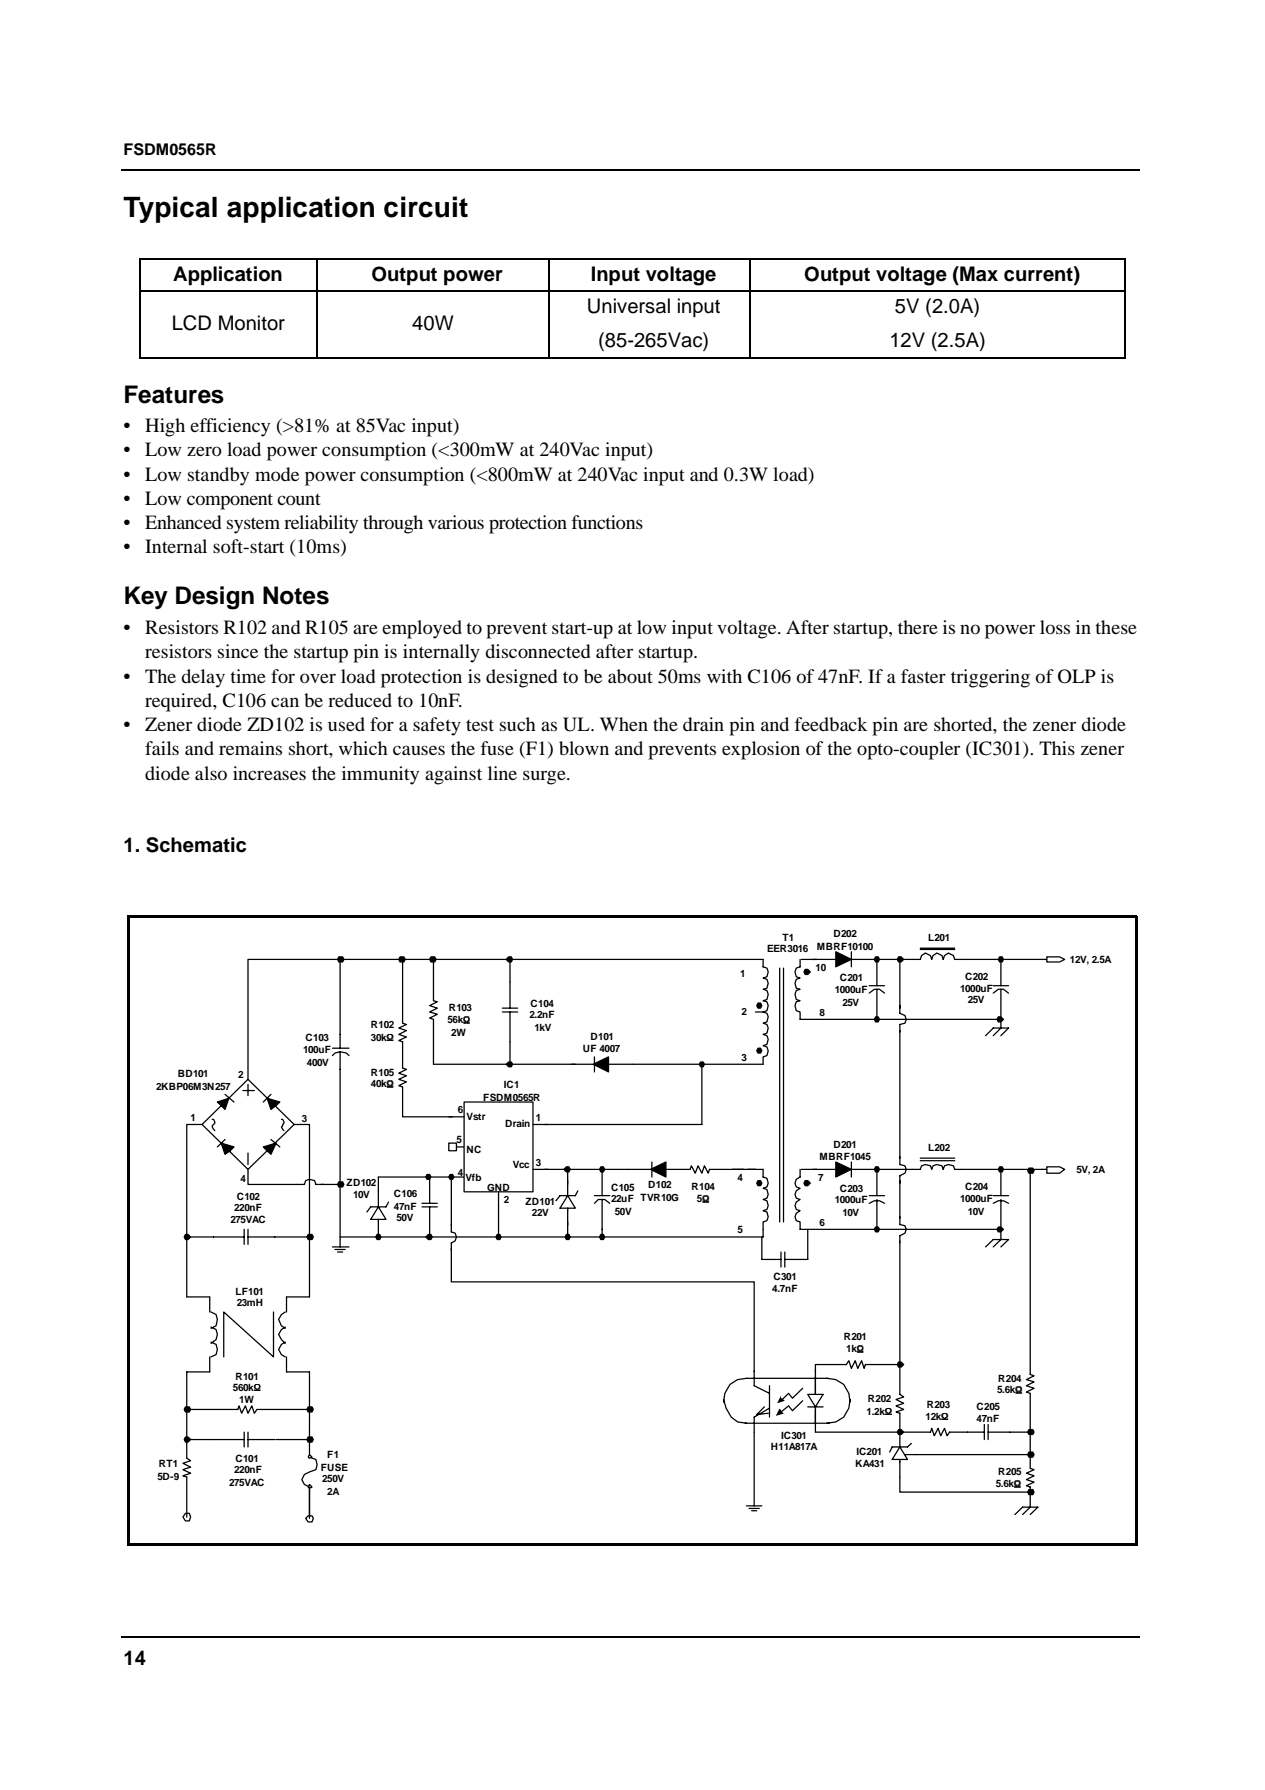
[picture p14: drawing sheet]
<svg xmlns="http://www.w3.org/2000/svg" width="210mm" height="297mm" viewBox="0 0 210 297" stroke-linecap="round" stroke-linejoin="round" font-family="sans-serif">
<defs><g id="words">
<text font-size="4.7" x="20.5" y="36.1">Typical application circuit</text>
<g font-size="4">
<text x="20.5" y="66.8">Features</text>
<text x="20.5" y="100.3">Key Design Notes</text>
</g>
<g font-size="3.3">
<text x="28.7" y="46.6">Application</text>
<text x="61.6" y="46.6">Output power</text>
<text x="98" y="46.6">Input voltage</text>
<text x="133.4" y="46.6">Output voltage (Max current)</text>
<text x="97.4" y="51.9">Universal input</text>
<text x="148.5" y="51.9">5V (2.0A)</text>
<text x="28.5" y="54.8">LCD Monitor</text>
<text x="68.4" y="54.8">40W</text>
<text x="99.2" y="57.6">(85-265Vac)</text>
<text x="147.6" y="57.6">12V (2.5A)</text>
<text x="20.5" y="71.7">•</text>
<text x="24.1" y="71.7">High efficiency (&gt;81% at 85Vac input)</text>
<text x="20.5" y="75.7">•</text>
<text x="24.1" y="75.7">Low zero load power consumption (&lt;300mW at 240Vac input)</text>
<text x="20.5" y="79.8">•</text>
<text x="20.5" y="83.8">•</text>
<text x="24.1" y="79.8">Low standby mode power consumption (&lt;800mW at 240Vac input and 0.3W load)</text>
<text x="24.1" y="83.8">Low component count</text>
<text x="20.5" y="87.8">•</text>
<text x="24.1" y="87.8">Enhanced system reliability through various protection functions</text>
<text x="20.5" y="91.8">•</text>
<text x="24.1" y="91.8">Internal soft-start (10ms)</text>
<text x="20.5" y="105.2">•</text>
<text x="24.1" y="105.2">Resistors R102 and R105 are employed to prevent start-up at low input voltage. After startup, there is no power loss in these</text>
<text x="20.5" y="113.3">•</text>
<text x="24.1" y="113.3">The delay time for over load protection is designed to be about 50ms with C106 of 47nF. If a faster triggering of OLP is</text>
<text x="24.1" y="109.3">resistors since the startup pin is internally disconnected after startup.</text>
<text x="24.1" y="117.3">required, C106 can be reduced to 10nF.</text>
<text x="20.5" y="121.3">•</text>
<text x="24.1" y="121.3">Zener diode ZD102 is used for a safety test such as UL. When the drain pin and feedback pin are shorted, the zener diode</text>
<text x="24.1" y="125.3">fails and remains short, which causes the fuse (F1) blown and prevents explosion of the opto-coupler (IC301). This zener</text>
<text x="24.1" y="129.4">diode also increases the immunity against line surge.</text>
<text x="20.5" y="141.4">1. Schematic</text>
<text x="20.5" y="276.4">14</text>
</g>
<text font-size="2.7" x="20.5" y="25.7">FSDM0565R</text>
<g font-size="1.7">
<text x="138.3" y="155.5">D202</text>
<text x="127.3" y="158">EER3016</text>
<text x="129.8" y="156.1">T1</text>
<text x="135.3" y="161.1">10</text>
<text x="135.6" y="157.6">MBRF10100</text>
<text x="154" y="156.1">L201</text>
<text x="177.5" y="159.9">12V, 2.5A</text>
<text x="74.5" y="167.7">R103</text>
<text x="88.1" y="167.1">C104</text>
<text x="122.8" y="162.1">1</text>
<text x="138.5" y="164.8">1000uF</text>
<text x="139.4" y="162.8">C201</text>
<text x="139.8" y="166.9">25V</text>
<text x="159.3" y="164.6">1000uF</text>
<text x="160.1" y="162.6">C202</text>
<text x="160.6" y="166.5">25V</text>
<text x="50.7" y="172.7">C103</text>
<text x="61.6" y="170.6">R102</text>
<text x="61.6" y="172.7">30kΩ</text>
<text x="74.3" y="169.8">56kΩ</text>
<text x="74.9" y="171.9">2W</text>
<text x="87.8" y="169">2.2nF</text>
<text x="88.7" y="171.1">1kV</text>
<text x="98" y="172.5">D101</text>
<text x="123" y="168.4">2</text>
<text x="136" y="168.6">8</text>
<text x="29.5" y="178.7">BD101</text>
<text x="39.5" y="178.9">2</text>
<text x="50.3" y="174.8">100uF</text>
<text x="50.9" y="176.9">400V</text>
<text x="61.6" y="178.5">R105</text>
<text x="96.7" y="174.6">UF 4007</text>
<text x="123" y="176">3</text>
<text x="25.9" y="180.8">2KBP06M3N257</text>
<text x="61.6" y="180.4">40kΩ</text>
<text x="75.9" y="184.7">6</text>
<text x="77.4" y="185.8">Vstr</text>
<text x="80.2" y="182.7">FSDM0565R</text>
<text x="83.6" y="180.6">IC1</text>
<text x="31.6" y="186">1</text>
<text x="50.1" y="186.2">3</text>
<text x="75.7" y="189.7">5</text>
<text x="77.4" y="191.4">NC</text>
<text x="83.8" y="187">Drain</text>
<text x="88.9" y="186">1</text>
<text x="138.3" y="190.5">D201</text>
<text x="154" y="191">L202</text>
<text x="39.9" y="196.2">4</text>
<text x="57.5" y="196.8">ZD102</text>
<text x="75.9" y="195.1">4</text>
<text x="77.2" y="196">Vfb</text>
<text x="80.8" y="197.6">GND</text>
<text x="85.1" y="193.9">Vcc</text>
<text x="88.9" y="193.5">3</text>
<text x="101.4" y="197.6">C105</text>
<text x="107.6" y="197.2">D102</text>
<text x="114.8" y="197.4">R104</text>
<text x="122.4" y="196">4</text>
<text x="135.8" y="196">7</text>
<text x="136" y="192.4">MBRF1045</text>
<text x="139.4" y="197.8">C203</text>
<text x="160.1" y="197.4">C204</text>
<text x="178.6" y="194.7">5V, 2A</text>
<text x="38.2" y="203">275VAC</text>
<text x="38.9" y="200.9">220nF</text>
<text x="39.3" y="199.1">C102</text>
<text x="58.6" y="198.8">10V</text>
<text x="65.4" y="198.7">C106</text>
<text x="65.4" y="200.7">47nF</text>
<text x="65.8" y="202.6">50V</text>
<text x="83.6" y="199.7">2</text>
<text x="87.2" y="199.9">ZD101</text>
<text x="88.3" y="201.8">22V</text>
<text x="101.4" y="199.5">22uF TVR10G</text>
<text x="102" y="201.5">50V</text>
<text x="115.6" y="199.5">5Ω</text>
<text x="136" y="203.4">6</text>
<text x="138.5" y="199.7">1000uF</text>
<text x="139.8" y="201.8">10V</text>
<text x="159.3" y="199.5">1000uF</text>
<text x="160.6" y="201.5">10V</text>
<text x="122.4" y="204.7">5</text>
<text x="39.1" y="214.8">LF101</text>
<text x="128.1" y="214.4">4.7nF</text>
<text x="128.4" y="212.3">C301</text>
<text x="39.3" y="216.7">23mH</text>
<text x="140" y="222.3">R201</text>
<text x="140.4" y="224.4">1kΩ</text>
<text x="38.7" y="230.8">560kΩ</text>
<text x="39.1" y="228.9">R101</text>
<text x="39.7" y="232.9">1W</text>
<text x="144" y="232.7">R202</text>
<text x="153.8" y="233.7">R203</text>
<text x="162.1" y="233.9">C205</text>
<text x="165.4" y="231.2">5.6kΩ</text>
<text x="165.7" y="229.4">R204</text>
<text x="129.6" y="238.7">IC301</text>
<text x="143.8" y="234.7">1.2kΩ</text>
<text x="153.6" y="235.6">12kΩ</text>
<text x="162.1" y="236">47nF</text>
<text x="26.1" y="245.5">5D-9</text>
<text x="26.3" y="243.5">RT1</text>
<text x="38.9" y="244.5">220nF</text>
<text x="39.1" y="242.7">C101</text>
<text x="53.3" y="244.1">FUSE</text>
<text x="53.5" y="246">250V</text>
<text x="54.3" y="242">F1</text>
<text x="127.9" y="240.6">H11A817A</text>
<text x="141.9" y="243.5">KA431</text>
<text x="142.1" y="241.4">IC201</text>
<text x="165.7" y="244.7">R205</text>
<text x="38" y="246.6">275VAC</text>
<text x="54.3" y="248">2A</text>
<text x="165.2" y="246.8">5.6kΩ</text>
</g>
</g></defs>
<path d="M20.1 28.1l.1 .2zM189.1 28.1v.2zM20.1 271.5l.1 .2zM189.1 271.5v.2z" fill="#000"/>
<path d="M20.2 28.2h168.9M20.2 271.6h168.9" fill="none" stroke="#000" stroke-width=".17"/>
<path d="M8.4 60.1h8.4v168.9h-8.4z" fill="#fff"/>
<path d="M23.1 43h163.7M23.1 48.3h163.7M23.1 59.4h163.7M23.2 43.1v16.3M52.6 42.9v16.6M91.1 42.9v16.6M124.5 42.9v16.6M186.7 43.1v16.3" fill="none" stroke="#000" stroke-width=".17"/>
<path d="M24.2 153.4h161.4v101.1h-161.4z" fill="#fff"/>
<path d="M33.5 186.6h-2.5v28.6M48.8 186.6h2.6v28.6M117.7 194.1h8.9M31 238.9v3.1M51.4 236.4v5M51.4 241.8l1 .4 .2 .8-.2 .9-1.9 .8-.4 .8 .4 .8 .9 .5M51.4 247v5" fill="none" stroke="#000" stroke-width=".21"/>
<g fill="#fff" stroke="#000" stroke-width=".21">
<path d="M51.4 246.3l.4 .5-.4 .2-.3-.2z"/>
<path d="M51.4 241.4l.4 .4-.4 .2-.3-.2z"/>
<path d="M30.8 251.1h.6l.2 .7-.2 .6h-.6l-.4-.6z"/>
<path d="M50.7 252l.4-.5h.7l.2 .5-.2 .6h-.7z"/>
</g>
<g fill="none" stroke="#000" stroke-width=".21">
<path d="M56.4 159.2v14.7M66.8 159.2v10.6l.6 .2-1.2 .6 1.2 .4-1.2 .7 1.2 .4-1.2 .6 .6 .2v4.3l.6 .3-1.2 .6 1.2 .4-1.2 .6 1.2 .4-1.2 .7 .6 .2v4.9h8.3M71.9 159.2v6.9l.7 .1-1.3 .7 1.3 .4-1.3 .6 1.3 .4-1.3 .6 .6 .3v7.4h44.6v10h-26.2M84.6 159.2v8.1M41.1 180v1.8M55.2 175.2a1.8 1.8 0 0 1 2.7 0M55.2 173.9h2.7M56.4 174.5v30.8h26.3M83.4 167.9h2.5M83.4 167.3h2.5M84.6 167.9v8.7M98.6 175.4v2.5"/>
<path d="M116.5 176.6h10.1v-1.2l.7-.2 .2-.8-.2-.7-.7-.2 .7-.2 .2-.8-.2-.6-.7-.2 .7-.3 .2-.8-.2-.6-.7-.2 .7-.2 .2-.9-.2-.6-.7-.2 .7-.2 .2-.8-.2-.7-.7-.1 .7-.2 .2-.9-.2-.6-.7-.2 .7-.2 .2-.9-.2-.6-.7-.2 .7-.2 .2-.8-.2-.7-.7-.2v-1.2h-85.5v19.9M125.4 167.9h1.2M129.4 160.6v42.2M130 160.6v42.2M33.5 186.6l7.6-7.5 7.7 7.5-7.7 7.5zM35.2 185.8h.2l.2 .4v.2l-.4 .4v.2l.4 .6M36.1 182.9l1.9-.7-.7 1.9zM36.7 189.7l2.1 .6-.6 .7-.9 .6zM37.3 189.1l-1.2 1.2M37.3 181.6l1.5 1.3M40.3 181h1.9M41.1 194.1v2.4h9.4l.2-.6 .7-.2 .8 .2 .2 .6h4"/>
<path d="M41.1 191.3v1.9M43.7 190.3l2.1-.6-.8 1.9zM44.3 182.2l2.1 .7-1.4 1.2zM45 189.1l1.4 1.2M45 181.6l-1.3 1.3M46.7 185.8h.2l.2 .4-.2 .6-.2 .2 .4 .6M70 199.7h2.6M75.7 190.3h1.3M77 195.3h-5.7v4.4M90.3 194.1h24.2l.2-.6 .7 1.2 .4-1.2 .7 1.2 .4-1.2 .6 1.2 .2-.6M98.6 199.7l.7-.7h1l.9 .7M98.6 198.4h2.6"/>
<path d="M99.9 194.1v4.3M99.9 199v6.3M108.2 192.8v2.5M126.6 194.1v1.2l.7 .2 .2 .8-.2 .7-.7 .2 .7 .2 .2 .8-.2 .6-.7 .2 .7 .3 .2 .8-.2 .6-.7 .2 .7 .2 .2 .8-.2 .7-.7 .2v2.5h-43.9v-5M31 215.2h3.8v2.5M31 205.3h9.5M35 217.7l.9 .4 .2 .8-.2 1.1-.9 .4M40.5 204v2.5M41.1 205.3h10.3M41.1 204v2.5M45.4 217.7v7.5l-8.3-7.5v7.5M47.3 217.7l-.6 .4-.5 .8 .5 1.1 .6 .4"/>
<path d="M51.4 215.2h-3.9v2.5M70 200.3h2.6M71.3 200.3v5M74.9 207.1v5.6h50.2v15M74.9 203.2v1.2l.6 .2 .2 .7-.2 .6-.6 .4v1.3M31 233.9h8.5l.2-.6 .4 1.2 .6-1.2 .4 1.2 .7-1.2 .4 1.2 .4-.6h8.8M34.8 225.2v2.5h-3.8v11.2h9.5M35 220.2l.9 .4 .2 .8-.2 .9-.9 .6M35 222.7l.9 .4 .2 .8-.2 .9-.9 .4M40.5 237.7v2.4M41.1 237.7v2.4M41.1 238.9h4.5"/>
<path d="M45.8 238.9h5.8M47.3 220.2l-.6 .4-.5 .8 .5 .9 .6 .6M47.3 222.7l-.6 .4-.5 .8 .5 .9 .6 .4M47.5 225.2v2.5h3.9v8.7M31 242l.6 .4-1.2 .4 1.2 .7-1.2 .4 1.2 .6-1.2 .4 .6 .2v6.7M51.4 246.8v5.2"/>
</g>
<g fill="#000" stroke="#000" stroke-width=".21">
<path d="M56.2 158.8h.7l.2 .4-.2 .4h-.7l-.2-.4zM66.4 158.8h.6l.2 .4-.2 .4h-.6l-.2-.4zM71.5 158.8h.6l.2 .4-.2 .4h-.6l-.2-.4zM84 159.2l.4-.4h.4l.3 .4-.3 .4h-.4zM84 176.6l.4-.4h.4l.3 .4-.3 .4h-.4zM98.4 176.6l2.6-1.2v2.5zM116.3 176.2h.4l.2 .4-.2 .4h-.4l-.3-.4zM125.8 173.9h.4l.2 .5-.2 .3h-.4l-.2-.3zM125.8 166.4h.4l.2 .5-.2 .4h-.4l-.2-.4zM56.2 196.1h.7l.2 .4-.2 .5h-.7l-.2-.5zM74.7 194.9h.4l.2 .4-.2 .4h-.4l-.2-.4zM99.7 193.6h.4l.2 .5-.2 .4h-.4l-.2-.4z"/>
<path d="M108 194.1l2.5-1.3v2.5zM125.8 195.9h.4l.2 .4-.2 .5h-.4l-.2-.5zM30.8 204.8h.4l.4 .5-.4 .4h-.4l-.2-.4zM51.1 204.8h.7l.2 .5-.2 .4h-.7l-.2-.4zM70.7 205.3l.4-.5h.4l.2 .5-.2 .4h-.4zM82.5 204.8h.4l.2 .5-.2 .4h-.4l-.2-.4zM99.7 204.8h.4l.2 .5-.2 .4h-.4l-.2-.4zM30.8 238.5h.4l.4 .4-.4 .4h-.4l-.2-.4zM30.8 233.5h.6l.2 .4-.2 .4h-.6l-.2-.4zM51.1 238.5h.7l.2 .4-.2 .4h-.7l-.2-.4zM51.1 233.5h.7l.2 .4-.2 .4h-.7l-.2-.4z"/>
</g>
<path d="M36.7 189.7l2.1 .6-.6 .7-.9 .6zM36.1 182.9l1.2 1.2 .7-1.9zM43.7 190.3l1.3 1.3 .8-1.9zM44.3 182.2l2.1 .7-1.4 1.2z" fill="#000"/>
<path d="M77 182.9h11.4v14.9h-11.4z" fill="#fff" stroke="#000" stroke-width=".21"/>
<path d="M88.4 186.6h2.6" fill="none" stroke="#000" stroke-width=".21"/>
<path d="M74.5 189.7h1.2v1.3h-1.2z" fill="#fff" stroke="#000" stroke-width=".21"/>
<path d="M74.5 185.3h2.5M74.9 195.3v8.1M82.7 197.8v2.5M88.4 194.1h2.6M94.2 198.4l1.3 2.1h-2.6zM94.2 194.1v4.3M95.9 197.6l-.4 .8h-2.6l-.7 .9M94.2 200.5v4.8" fill="none" stroke="#000" stroke-width=".21"/>
<path d="M94 193.6h.4l.2 .5-.2 .4h-.4l-.4-.4zM94 204.8h.4l.2 .5-.2 .4h-.4l-.2-.4z" fill="#000" stroke="#000" stroke-width=".21"/>
<path d="M173.7 158.8h2.1l.9 .4-.9 .4h-2.1z" fill="#fff" stroke="#000" stroke-width=".21"/>
<g fill="none" stroke="#000" stroke-width=".21">
<path d="M132.8 159.2v1.2l-.7 .2-.2 .7 .2 .8 .7 .2-.7 .2-.2 .6 .2 .9 .7 .2-.7 .2-.2 .6 .2 .9 .7 .2-.7 .1-.2 .7 .2 .8 .7 .2v1.3h33.3M133 159.2h19.7l.2-.6 .6-.4 .9 .4 .2 .6 .2-.6 .7-.4 .8 .4 .2 .6 .2-.6 .7-.4 .8 .4 .2 .6h14.5M141.3 157.9v2.5M145.5 159.2v4.4M152.7 157.6h5.7M152.7 157.3h5.7M166.1 159.2v4.4M172.9 159.2h.1M173.1 159.2h.6M144.2 164.8l.9-.6h.8l.9 .6M144.2 163.6h2.6M145.5 164.2v5"/>
<path d="M163.5 171.9l1.3-1.3h2.5l-1.2 1.3M164.8 164.8l.9-.6h.8l.8 .6M164.8 163.6h2.5M166.1 169.2v1.4l-1.3 1.3M166.1 164.2v5"/>
</g>
<path d="M138.7 157.9l2.6 1.3-2.6 1.2zM145.3 158.8h.4l.2 .4-.2 .4h-.4l-.2-.4zM165.9 158.8h.4l.2 .4-.2 .4h-.4l-.2-.4zM133.6 160.9h.4l.5 .4-.5 .4h-.4l-.2-.4zM145.3 168.7h.4l.2 .5-.2 .4h-.4l-.2-.4zM165.7 168.7h.4l.4 .5-.4 .4h-.4l-.3-.4z" fill="#000" stroke="#000" stroke-width=".21"/>
<path d="M173.7 193.6h2.1l.9 .5-.9 .6h-2.1z" fill="#fff" stroke="#000" stroke-width=".21"/>
<g fill="none" stroke="#000" stroke-width=".21">
<path d="M149.3 159.2v8.9l.9 .4 .2 .7-.2 .6-.9 .2v23.2l.9 .3 .2 .6-.2 .6-.9 .4v8.1l.9 .2 .2 .6-.2 .6-.9 .5v26.3l.6 .4-1.2 .4 1.2 .7-1.2 .4 1.2 .6-1.2 .4 .6 .2v5.6M64.5 199.5l-.4 .8h-2.6l-.6 .8M71.3 195.3h-8.5v5M132.8 194.1v1.2l-.7 .4-.2 .6 .2 .7 .7 .2-.7 .4-.2 .6 .2 .6 .7 .2-.7 .5-.2 .6 .2 .6 .7 .2-.7 .4-.2 .6 .2 .7 .7 .2v1.2h33.3M133 194.1h19.7l.2-.6 .6-.3 .9 .3 .2 .6 .2-.6 .7-.3 .8 .3 .2 .6 .2-.6 .7-.3 .8 .3 .2 .6h14.5M141.3 192.8v2.5M144.2 199.7l.9-.4h.8l.9 .4M144.2 198.4h2.6M145.5 194.1v4.3M145.5 199v5M152.7 192.6h5.7M152.7 192.2h5.7"/>
<path d="M164.8 199.7l.9-.4h.8l.8 .4M164.8 198.4h2.5M166.1 194.1v4.3M166.1 199v5M170.9 194.3v33.8l.7 .2-1.3 .6 1.3 .4-1.3 .7 1.3 .4-1.3 .6 .6 .2v12.5l.7 .2-1.3 .6 1.3 .4-1.3 .6 1.3 .5-1.3 .5 .6 .3v.8M172.9 194.1h.1M173.1 194.1h.6M55.2 206.9h2.7M55.6 207.3h1.7M56 207.8h.9M56.4 205.3v1.6M62.8 200.3l1.3 2h-2.6z"/>
<path d="M62.8 202.3v3M126.4 205.3v3.7h3.2M129.6 207.8v2.5M130.2 207.8v2.5M134 204v5h-3.8M163.5 206.9l1.3-1.2h2.5l-1.2 1.2M166.1 204v1.7l-1.3 1.2M120.1 232.2l.4 1.5 .8 1.5 1.1 .8 1.5 .2M123.7 236.2h13.9M125.1 227.5v2.5l2.6 1.2M126.8 233.5l-1.2 1.2 1.9-.2M127.7 233.7l-2.6 1.5v14.7"/>
<path d="M127.7 230v5.2M133.2 230.4l-1.7 1.6-.6-.8-1.1 1M133.2 232.4l-1.7 1.7-.6-.8-1.3 1M134 231.4h2.6l-1.3 2.1zM134 233.5h2.6M135.3 233.5v4.2h19.1l.2-.7 .4 1.2 .7-1.2 .4 1.2 .6-1.2 .4 1.2 .5-.5h5.7M137.2 228.7a3.6 3.6 0 0 1 3.9 4M137.4 228.7h-13.5a3.6 3.6 0 0 0-3.8 4M141.1 232.2a3.6 3.6 0 0 1-3.9 4M149.3 226.4h-5.7l-.2 .7-.4-1.3-.7 1.3-.4-1.3-.6 1.3-.5-1.3-.4 .6h-5.1v5M151.2 239.5l-.6 .6h-2.6l-.4 .9M163.3 236.4v2.5"/>
<path d="M164 236.4v2.5M164 237.7h7.2M123.9 249.9h2.5M124.3 250.3h1.7M124.7 250.7h.9M149.3 240.1l1.3 2.1h-2.6zM149.3 242.2v5.4h21.6M150.2 241.4h20.7M168.4 251.3l1.3-1.2h2.5l-1.3 1.2M170.9 247.6v2.5l-1.2 1.2"/>
</g>
<g fill="#000" stroke="#000" stroke-width=".21">
<path d="M149.1 158.8h.4l.4 .4-.4 .4h-.4l-.2-.4zM70.9 194.9h.4l.2 .4-.2 .4h-.4l-.2-.4zM133.6 195.9h.4l.5 .4-.5 .5h-.4l-.2-.5zM138.7 192.8l2.6 1.3-2.6 1.2zM145.3 193.6h.4l.2 .5-.2 .4h-.4l-.2-.4zM165.9 193.6h.4l.2 .5-.2 .4h-.4l-.2-.4zM170.7 193.8h.7l.2 .5-.2 .4h-.7l-.2-.4zM62.6 204.8h.4l.2 .5-.2 .4h-.4l-.2-.4zM145.3 203.6h.4l.2 .4-.2 .4h-.4l-.2-.4zM165.7 203.6h.4l.4 .4-.4 .4h-.4l-.3-.4zM149.1 226h.4l.4 .4-.4 .5h-.4l-.2-.5zM149.1 237.2h.4l.4 .5-.4 .3h-.4l-.2-.3z"/>
<path d="M170.7 237.2h.7l.2 .5-.2 .3h-.7l-.2-.3zM170.7 241h.7l.2 .4-.2 .4h-.7l-.2-.4zM170.7 247.2h.7l.2 .4-.2 .4h-.7l-.2-.4z"/>
</g>
<path d="M129.4 233.7v.2h.2v.2l.4 .4h.2l-1.5 .4zM129.6 231.6v.4h.2v.2h.2l.2 .3-1.3 .4z" fill="#000"/>
<path d="M21.4 152.1h167.3M21.4 151.9v104.4M188.5 152.1v104.4M21.2 256.3h167.3" fill="none" stroke="#000" stroke-width=".34"/>
<use href="#words"/>
</svg>
